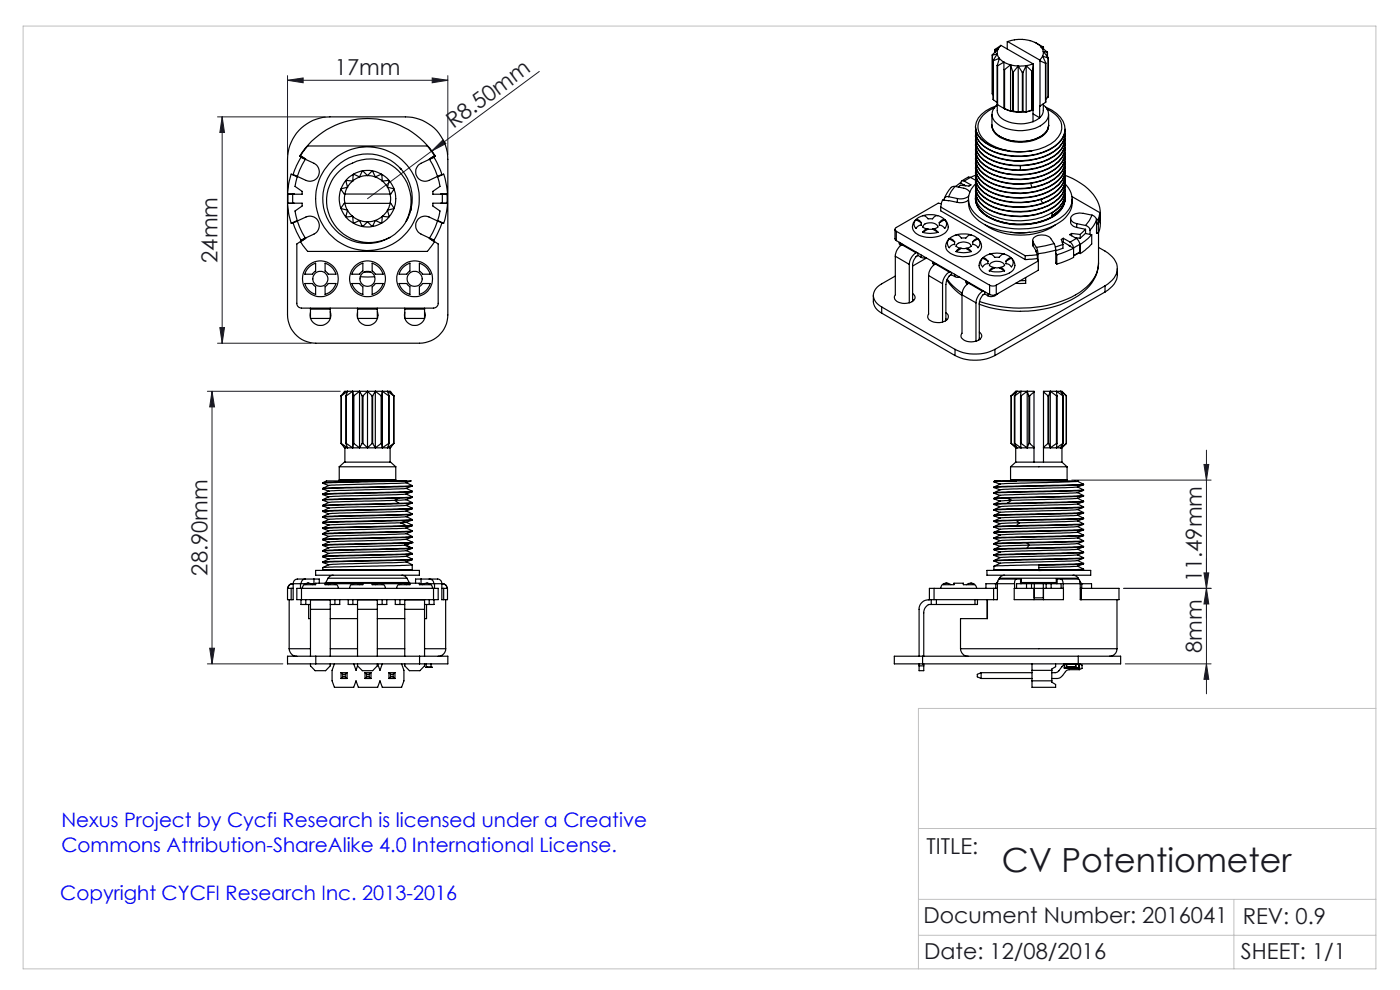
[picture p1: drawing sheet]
<svg xmlns="http://www.w3.org/2000/svg" width="297mm" height="210mm" viewBox="0 0 297 210" stroke-linecap="round" stroke-linejoin="round" font-family="sans-serif">
<defs><g id="words">
<text font-size="7.1" fill="#191924" x="212.5" y="184.9">CV Potentiometer</text>
<g font-size="4.7" fill="#191924">
<text x="71.1" y="16">17mm</text>
<text x="96.2" y="27.4" transform="rotate(-37 96.2 27.4)">R8.50mm</text>
<text x="46.1" y="55.7" transform="rotate(-90 46.1 55.7)">24mm</text>
<text x="44" y="122.1" transform="rotate(-90 44 122.1)">28.90mm</text>
<text x="254.9" y="123.5" transform="rotate(-90 254.9 123.5)">11.49mm</text>
<text x="254.9" y="138.5" transform="rotate(-90 254.9 138.5)">8mm</text>
<text x="196.6" y="181.1">TITLE:</text>
<text x="195.9" y="195.9">Document Number: 2016041</text>
<text x="263.6" y="195.9">REV: 0.9</text>
<text x="196.1" y="203.4">Date: 12/08/2016</text>
<text x="263.3" y="203.5">SHEET: 1/1</text>
</g>
<g font-size="4.2" fill="#00f">
<text x="13" y="175.5">Nexus Project by Cycfi Research is licensed under a Creative</text>
<text x="13" y="180.7">Commons Attribution-ShareAlike 4.0 International License.</text>
<text x="12.8" y="190.9">Copyright CYCFI Research Inc. 2013-2016</text>
</g>
</g></defs>
<g fill="none" stroke="#191924" stroke-width=".21">
<path d="M61 17l3.3-.5v1.1zM61 16v16.8M61 17h34M91.7 16.5l3.3 .5-3.3 .6zM95 16v16.8M114.4 15.2l-36.4 26.9M46.1 24.8h22.9M47.1 24.8l.5 3.3h-1zM47.1 24.8v48M94 29.7l.6 .8-3 1.5zM46.1 72.8h19.9M46.6 69.5h1l-.5 3.3z"/>
<path d="M44 83h28.2M45 83l.5 3.3h-1zM45 83v57.8M255.4 98.5h1l-.5 3.3zM255.9 95.5v51.7M227.4 101.8h29.5M44.5 137.5h1l-.5 3.3zM255.4 121.5h1l-.5 3.3zM255.9 124.8l.5 3.3h-1zM256.9 124.8h-18.5M44 140.8h16M238.7 140.8h18.2"/>
<path d="M255.9 140.8l.5 3.3h-1z"/>
</g>
<path d="M4.9 5.5h287v200h-287zM291.9 150.3h-97.1v55.2M194.8 175.7h97.1M194.8 198.4h97.1M194.8 190.8h97.1M261.8 190.8v14.7" fill="none" stroke="#c0c0c0" stroke-width=".21"/>
<g fill="#191924">
<path d="M94 29.7l.6 .8-3 1.5z"/>
<path d="M61 17l3.3-.5v1.1zM91.7 16.5l3.3 .5-3.3 .6z"/>
<path d="M44.5 137.5h1l-.5 3.3zM45 83l.5 3.3h-1zM255.9 124.8l.5 3.3h-1zM255.4 98.5h1l-.5 3.3z"/>
<path d="M47.1 24.8l.5 3.3h-1zM46.6 69.5h1l-.5 3.3z"/>
<path d="M255.4 121.5h1l-.5 3.3zM255.9 140.8l.5 3.3h-1z"/>
</g>
<g fill="none" stroke="#000" stroke-width=".25">
<path d="M210.5 11.7v8.3M210.5 20l.2 .1M210.7 12.9v8.3M211 10.5v.6M211.5 13.9v8.2M211.6 11.4l.4 1M211.6 11.4l-.9 1.5M211.6 11.4l-1.1 .3M211.6 14v8.2M211.7 10.5l-.1 .9M211.7 10.5l-1.2 1.2M211.7 10.5h-.7"/>
<path d="M212 12.4l1 .8M212 12.4l-.4 1.6M212 12.4l-1.3 .5M212.3 9.6l-.6 .9M212.3 9.6l-1.3 .9M212.3 9.6l6.8 3.9M213 13.2l1.4 .5M213 14.7l.1 .1M213 13.2v9.8M213 13.2l-1.4 .8M213.1 14.8v8.3M213.7 8.8h.2a7.5 7.5 0 0 1 6 .4"/>
<path d="M213.7 8.8v1.6M213.7 8.8l6.9 3.9M214.4 13.7l1.6 .3M214.4 13.7v9.9M214.4 13.7l.4 1.5M214.4 13.7l-1.3 1.1M214.8 15.2l.2 .1M214.8 15.2v8.3M215 15.3v8.3M216 14l.9 1.4M216 14v9.8M216 14l-1 1.3"/>
<path d="M216.9 15.4v8.2M217 15.3l-.1 .1M217 15.3v8.3M217.7 13.9l-1.7 .1M217.7 13.9l-.7 1.4M217.7 13.9v9.8M217.7 13.9l1.2 1.2M218.9 15.1v8.2M219 15l-.1 .1M219 15v8.3M219.1 13.5l-1.4 .4M219.1 13.5l.1 .2"/>
<path d="M219.2 13.7v9.6M219.2 13.7l-.2 1.3M219.5 9l.4 .2M219.9 9.2l1 .8M219.9 9.2l1.5 .8M219.9 9.2h.1M220.6 12.7v.2M220.6 12.9l1.2 .5M220.6 12.9v9.6M220.9 10l.4 .9M220.9 10l1.3 1.1M220.9 10h.4"/>
<path d="M221.2 11.9l.6 1.5M221.2 11.9l-.6 .8M221.3 10.9l-.1 1M221.3 10.9l1.1 1.4-1.2-.4M221.3 10h.1M221.3 10v.4M221.3 10.9l.9 .2M221.4 10v.4M221.8 13.4v8.3M221.9 13.4l-.1 8.3M222.2 11.1v.9M222.4 12.3v8.3"/>
<path d="M62.2 37l.9 .4M62.2 37v.1M63.1 37.4l-.5 2.1 1.5 1.1v.6h-2M63.1 37.5l-1.3-.6-.6 2.1-.2 2.2M63.9 33.4l-1 1.7-.7 1.9M63.9 33.4l.9 .4M63.9 33.3v.1M64.7 33.7l-1.1-.6a17 17 0 0 1 28.8 0l-1.2 .6M64.8 33.8l1.8 .8a2 2 0 0 1 1 2.7 2 2 0 0 1-2.7 1l-1.8-.9M64.8 33.8l-1.3 2.4-.4 1.2M64.8 33.8l-1.1-.8 1.6-2h25.3l1.6 2-1.1 .8M73.7 39.7a4.8 4.8 0 0 0 0 4.9"/>
<path d="M73.7 39.7l-1.3 .4 .6 1.1h9.9l.7-1.1-1.4-.4M74.8 38.4l-.5 .4-.6 .9M74.8 38.4l-1.4-.1 .3 1.4M76.3 37.5l-1.5 .9M76.3 37.5l-1.3-.5-.2 1.4M78 37.2l-1.7 .3M78 37.2l1.6 .3M78 37.2l1-.9 .6 1.2M78 37.2l-1.1-.9-.6 1.2M79.6 37.5l1.5 .9M79.6 37.5l1.3-.5 .2 1.4M81.1 38.4l1.1 1.3"/>
<path d="M81.1 38.4l1.4-.1-.3 1.4M82.2 39.7a4.8 4.8 0 0 1 0 4.9M84.9 35.7l.2 .2M91.1 33.8l-1.8 .8a2 2 0 0 0-.9 2.7 2 2 0 0 0 2.6 1l1.8-.9M91.1 33.8l1.3 2.4 .4 1.2M92 33.3v.1M92 33.4l.8 1.3 .9 2.3M92 33.4l-.9 .4M92.8 37.4l.5 2.1-1.5 1.1v.6h2M92.9 37.5l1.2-.6 .7 2.6 .1 1.7h-1.4M93.7 37l-.9 .4M93.7 37l.1 .1"/>
<path d="M202.6 39.5l-.8 .3-.9 1.1-.6 1.2M202.6 39.5l2.3 .5 .8 .8M202.6 39.5l-.8 1.1-.6 1.1M204.5 38.4a.45 .45 0 0 0-.5 0 .45 .45 0 0 0-.2 .5M204.5 38.4l1.5 .8-.4 .3-1.9-.2-.4 .4M204.5 39.2l.3 .2M204.5 39.2v.1M204.8 39.4l-1.1-.6-1 .8M204.8 39.4h.1M205.4 37.6l-1.4 .8M205.4 37.6h.5M205.9 37.6l-1.4 .8"/>
<path d="M205.9 37.6l1.1 .7M206.9 26.9a4 4 0 0 0 2.1 3.4 13.7 13.7 0 0 0 9.9 1.7M206.9 29.8v.1M206.9 30.8v.1M206.9 31.8v.1M206.9 32.8v.1M206.9 33.8v.1M206.9 34.7v.1M206.9 35.7v.1M206.9 36.7v.1M206.9 37.7v.1M206.9 38.7v.1"/>
<path d="M206.9 39.6v.1M207 29.9a4.3 4.3 0 0 0 2.7 3.8 13.6 13.6 0 0 0 6.8 1.5M207 34.3a3.6 3.6 0 0 0 1.7 3.5 13.4 13.4 0 0 0 10.2 1.9M207 30.4a4.1 4.1 0 0 0 2.7 4.2 13.1 13.1 0 0 0 6.8 1.5M207 38.2a3.6 3.6 0 0 0 1.7 3.6 14.3 14.3 0 0 0 12.5 1.3M207 37.1l-1.1 .5M210.4 24.3v2.4a3.5 3.5 0 0 0 3 3 8.8 8.8 0 0 0 8.2-1.2 2.64 2.64 0 0 0 .9-1.8v-2.4M210.4 26.6a3.2 3.2 0 0 0 2.4 2.7 8.8 8.8 0 0 0 8.8-.9 2.64 2.64 0 0 0 .9-1.8M210.7 21.2l.9 .6M211 22.9a4.8 4.8 0 0 0-3.5 4.3 5 5 0 0 0 3.2 3.7l1.5 .7 1.8 .4M211.3 22.5a5.6 5.6 0 0 0-4.4 4.3 4.6 4.6 0 0 0 3.1 4l1.2 .5 2.8 .7M211.6 22.3a2.39 2.39 0 0 0 .1 4.1 8.7 8.7 0 0 0 9.9-.4 2.32 2.32 0 0 0-.3-3.7"/>
<path d="M211.6 22.2v-.1a2.97 2.97 0 0 0 2.4 3.8 7.9 7.9 0 0 0 5.1-.1M211.6 22.2l1.4 .8M213 23l.1 .1M213 23l1.4 .6M213.1 23.1l1.3 .5M214 32a14.3 14.3 0 0 0 4.9 0M214.4 23.6l1.6 .2M214.8 23.5l.2 .1M214.8 23.5l-.4 .1M215 23.6l1 .2M216.5 35.2v.9M216.9 23.6h.1"/>
<path d="M216.9 23.6l-.9 .2M217 23.6l.7 .1M217.7 23.7l-1.7 .1M218.7 38.9l.2 .8M218.9 23.3l-1.2 .4M219 23.3h-.1M219 23.3h.2M219.1 23.3l-1.4 .4M219.1 24.2l1.5 .8M219.1 23.3v2.5M219.2 23.3h-.1M220.6 25l-1.5 .8"/>
<path d="M220.6 22.5v2.5M221.3 22v1.5a1.95 1.95 0 0 1-.7 1.5M221.8 21.7l-1.2 .8M221.9 22.7a6.3 6.3 0 0 1 3.9 3.9 4.8 4.8 0 0 1-3.3 5.1 14.4 14.4 0 0 1-13.8-.7 3.8 3.8 0 0 1-1.7-3.6M222.1 23.1a5.1 5.1 0 0 1 3.1 3.3 4.7 4.7 0 0 1-3.5 4.7l-2.8 .9M222.4 20.6l-.5 .5M222.4 20.5v.1M225.8 37.1a11.8 11.8 0 0 1 7.3 6.2l.3 1.4a5.4 5.4 0 0 1-.4 2.8M225.9 27.9a4.9 4.9 0 0 1-3.4 4.8 14.3 14.3 0 0 1-13.8-.7 3.7 3.7 0 0 1-1.7-3.6M225.9 28.9a4.9 4.9 0 0 1-3.4 4.8 14.3 14.3 0 0 1-13.8-.8 3.8 3.8 0 0 1-1.7-3.5M225.9 29.9a4.9 4.9 0 0 1-3.4 4.8 15.2 15.2 0 0 1-6 1.4M225.9 34.8a4.1 4.1 0 0 1-2.2 4.1 14.4 14.4 0 0 1-15-.1 3.8 3.8 0 0 1-1.7-3.5"/>
<path d="M225.9 35.8a4.1 4.1 0 0 1-2.2 4.1 14.4 14.4 0 0 1-15-.1 3.8 3.8 0 0 1-1.7-3.5M225.9 36.8a4.2 4.2 0 0 1-2.2 4.1 14.4 14.4 0 0 1-15-.1 3.8 3.8 0 0 1-1.7-3.6M225.9 37.8a4.1 4.1 0 0 1-2.2 4l-2.5 1.3M225.9 30.9a4.1 4.1 0 0 1-2.2 4.1 14.4 14.4 0 0 1-15-.1 3.8 3.8 0 0 1-1.7-3.5M225.9 31.8a4.2 4.2 0 0 1-2.2 4.2 14.4 14.4 0 0 1-15-.1 3.8 3.8 0 0 1-1.7-3.6M225.9 32.8a4.2 4.2 0 0 1-2.2 4.2 14.3 14.3 0 0 1-15-.1 3.7 3.7 0 0 1-1.7-3.6M225.9 33.8a4.1 4.1 0 0 1-2.2 4.1 11.8 11.8 0 0 1-4.8 1.8M225.9 38.7a4.1 4.1 0 0 1-2.2 4.1 14.4 14.4 0 0 1-15-.1 3.8 3.8 0 0 1-1.7-3.5M225.9 39.7a4.1 4.1 0 0 1-2.2 4.1 14.4 14.4 0 0 1-15-.1 3.8 3.8 0 0 1-1.7-3.5M225.9 38.9a4.3 4.3 0 0 1-.4 6.9 16 16 0 0 1-13.2 2.3 9.5 9.5 0 0 1-6.4-4 4.2 4.2 0 0 1 1.1-5.1M226 33.3v.1a4.9 4.9 0 0 1-3.2 4.2 14.6 14.6 0 0 1-14-.6 3.9 3.9 0 0 1-1.8-3.1M226 32.3a4.3 4.3 0 0 1-2.4 3.8 14.4 14.4 0 0 1-14.8-.1 3.9 3.9 0 0 1-1.8-3.1"/>
<path d="M226 31.3a4.4 4.4 0 0 1-2.4 3.8 14.3 14.3 0 0 1-14.8-.1 3.9 3.9 0 0 1-1.8-3.1M226 30.3a4.4 4.4 0 0 1-2.4 3.8 14.3 14.3 0 0 1-14.8-.1 3.9 3.9 0 0 1-1.8-3.1M226 37.2a4.6 4.6 0 0 1-2.5 3.9 14.5 14.5 0 0 1-14.7-.2 3.9 3.9 0 0 1-1.8-3.1M226 36.2a4.3 4.3 0 0 1-2.4 3.8 14.4 14.4 0 0 1-14.8-.1 3.9 3.9 0 0 1-1.8-3.1M226 35.2a4.4 4.4 0 0 1-2.4 3.8 14.3 14.3 0 0 1-14.8-.1 3.9 3.9 0 0 1-1.8-3.1M226 34.2a4.4 4.4 0 0 1-2.4 3.9 14.4 14.4 0 0 1-14.8-.1 4 4 0 0 1-1.8-3.2M226 39.1a4.4 4.4 0 0 1-2.4 3.9 14.3 14.3 0 0 1-14.8-.1 3.9 3.9 0 0 1-1.8-3.2M226 38.2a4.3 4.3 0 0 1-2.4 3.8 14.4 14.4 0 0 1-14.8-.1 4 4 0 0 1-1.8-3.1M226 29.3a4.6 4.6 0 0 1-2.6 4 13.5 13.5 0 0 1-6.9 1.9M226 28.4v.1a4.2 4.2 0 0 1-2.2 3.5 14.4 14.4 0 0 1-14.8 .2 4.3 4.3 0 0 1-2.1-3.4M226 27.4v.1a4.2 4.2 0 0 1-2.2 3.5 14.4 14.4 0 0 1-14.8 .2 4.2 4.2 0 0 1-2.1-3.3M61 43.1h3.1v.6l-1.5 1.1 .5 2.1"/>
<path d="M61 43.1l.2 2.2 .6 2.1 1.3-.6M61 40.9v-7.1a9 9 0 0 1 9-9h16a9 9 0 0 1 9 9v33a6.1 6.1 0 0 1-6 6h-22a6.1 6.1 0 0 1-6-6v-23.4M61 41.2v1.9M61 41.2h1.4M61.1 41.2h1v1.9h-1zM62.2 47.2v.1M62.2 47.3l.7 1.9 1 1.7M62.4 43.1h.1M63.1 46.9l1.8-.9a2 2 0 0 1 2.7 1 2 2 0 0 1-1 2.7l-1.8 .8M63.1 46.9l.4 1.2 1.3 2.4M63.1 46.9l-.9 .4M63.9 50.9l.1 .2"/>
<path d="M64.8 50.5l-.9 .4M64.8 50.5l-1.1 .8 1.6 2h25.3l1.6-2M64.8 50.5l-1.8 1.2v12.6a1.02 1.02 0 0 0 1 1.1h28a1.02 1.02 0 0 0 1-1.1v-12.6l-1.9-1.2M65.5 56.7l1.5-.9v.7a1.2 1.2 0 0 1-.6 1.5l-.1 .2h-1.6l.3-.8zM69 55.8a3.4 3.4 0 0 1 2.3 2.4h-.7a1.15 1.15 0 0 1-1.5-.6l-.1-.1zM73.7 44.6l.6 .9 .5 .4M73.7 44.6l-.3 1.4 1.4-.1M73.7 44.6l-1.3-.4 .6-1.1h9.9l.7 1.1-1.4 .4M74.8 45.9l1.5 .9M74.8 45.9l.1 1.4 1.4-.5M75.5 56.7l1.5-.9v.7a1.15 1.15 0 0 1-.6 1.5l-.1 .2h-1.7zM76.3 46.8l1.7 .3"/>
<path d="M76.3 46.8l.6 1.2 1.1-.9M76.4 58.7h3.1M77.3 57.7h1.3M79 55.8a3.6 3.6 0 0 1 2.3 2.4h-.7a1.1 1.1 0 0 1-1.4-.6l-.2-.1zM79.6 46.8l-1.6 .3M79.6 46.8l-.6 1.2-1-.9M81.1 45.9l-1.5 .9M81.1 45.9l-.2 1.4-1.3-.5M82.2 44.6l-1.1 1.3M82.2 44.6l.3 1.4-1.4-.1M85.5 56.7l1.5-.9v.7a1.2 1.2 0 0 1-.6 1.5l-.1 .2h-1.6l.3-.8zM86.2 46.9a8.9 8.9 0 0 0-1.6-10.6 8.9 8.9 0 0 0-10.7-1.3 8.8 8.8 0 0 0-4.3 9.9 8.8 8.8 0 0 0 8.5 6.6 10.3 10.3 0 0 0 4.6-1.1"/>
<path d="M86.2 46.9a10.1 10.1 0 0 1-3.5 3.5M86.2 46.8a9.5 9.5 0 0 0-6.7-14 9.5 9.5 0 0 0-10.9 11.1 9.5 9.5 0 0 0 14.1 6.5M86.6 46.1l-.4 .8M87.2 44.2l-.2 .7M89 55.8a3.4 3.4 0 0 1 2.3 2.4h-.7a1.15 1.15 0 0 1-1.5-.6l-.1-.1zM91.1 50.5l.9 .4M91.1 50.5v.1M92 50.9l-.1 .2M92.8 46.9l-1.8-.9a2 2 0 0 0-2.6 1 2 2 0 0 0 .9 2.7l1.8 .8M92.8 46.9l-.4 1.2-1.3 2.4M92.8 46.9l.9 .4M92.9 46.8l1.2 .6 .7-2.6 .1-1.7h-3.1v.6l1.5 1.1-.5 2.1"/>
<path d="M93.5 43.1h.1M93.7 47.3l-.9 2.3-.8 1.3M93.8 47.2l-.1 .1M93.8 41.2h1v1.9h-1zM189.9 48.7v2l.2 .3M189.9 58.6l-2.9 1.6a2.52 2.52 0 0 0-.9 4.2l.9 .7M189.9 54.4l3 1.7M189.9 54.4v8.1M190.1 49.1l19.8 11.4M190.1 51l19.8 11.5M190.1 49.1v1.9M190.8 51.4v.3l.3 .4"/>
<path d="M191.1 52.1h.1M191.1 51.6v.5M191.3 51.9a2.97 2.97 0 0 0-1.4 2.5M191.3 51.9l3 1.7M191.5 51.8l-.2 .1M192.9 56.1v8.1M194.2 46.7l.6-.5a1.37 1.37 0 0 1 2.2 .2l.9-.1a1.1 1.1 0 0 1 1.8-.3 2.06 2.06 0 0 1 .9 3.3 5.4 5.4 0 0 1-6.7-.2 1.79 1.79 0 0 1 .3-2.4zM194.3 46.6a1.24 1.24 0 0 0 0 1.9 1.17 1.17 0 0 1 1.2-.7v-.5M194.3 46.6a1.06 1.06 0 0 1 1.2 .7M194.3 53.6a3.2 3.2 0 0 0-1.4 2.5M194.3 46.6l1.2 .7M194.5 53.5l-.2 .1"/>
<path d="M194.7 54.2a2.08 2.08 0 0 0-1.1 2.1v7.6M194.7 53.7v.5M194.7 54.2l.7 .4M195.4 54.6l1.1 .1-2.9 1.7M195.4 54.1v.5M195.7 49.3a5.6 5.6 0 0 0 3.3 0M195.7 45.7a6.1 6.1 0 0 1 3.2 0M195.8 48.1l1 .5M195.8 48.2a1.79 1.79 0 0 1 2.5-.8l.5 .4 .2 .4M196.9 48.6h.9M196.9 48.6a1.03 1.03 0 0 0-1.2 .7M196.9 48.6l-1.2 .7"/>
<path d="M197 58.4l3 1.8M197 58.4v8.2M197.8 55.5v.3l.3 .3M197.8 48.6a1.17 1.17 0 0 1 1.2 .7M197.8 48.6l1.2 .7M198.1 55.7v.4M198.1 56.1l.1 .1M198.4 56a3.2 3.2 0 0 0-1.4 2.4M198.4 56l3 1.7M198.5 55.9l-.1 .1M199 48.1l-.5 .3-.6 .2M199.6 43.9v.8l17.9 10.4"/>
<path d="M199.6 43.9l17.9 10.3M199.7 43.2l-.7-.1-8.9 5.2a.43 .43 0 0 0-.2 .4 .43 .43 0 0 0 .2 .4M200.4 46.6a1.32 1.32 0 0 1 0 1.9 1.25 1.25 0 0 0-1.2-.7v-.5M200.4 46.6a1.09 1.09 0 0 0-1.2 .7M200.4 46.6l-1.2 .7M200.9 59.4l1.2 1.6 2 1.6M200.9 59.2l1.2 1.4 2 1.6M201.2 41.7a.7 .7 0 0 0-.9 .8M201.2 41.7l1.9 .4M201.3 50.8l1.3-.9a.97 .97 0 0 1 1.3 .6l1.1-.1a1.09 1.09 0 0 1 1.8-.3 2.05 2.05 0 0 1 1.4 2.1 2.05 2.05 0 0 1-1.8 1.9 5 5 0 0 1-5.6-1.2l-.1-1.2zM201.4 50.7a1.36 1.36 0 0 0 0 1.9 1.44 1.44 0 0 1 1.1-.8v-.5M201.4 50.7a1.15 1.15 0 0 1 1.1 .6"/>
<path d="M201.4 57.7a3.2 3.2 0 0 0-1.4 2.5M201.4 50.7l1.1 .6M201.5 57.6l-.1 .1M201.8 58.3a1.85 1.85 0 0 0-1.1 1.8v7.9M201.8 57.8v.5M201.8 58.3l.7 .4M202.5 58.7l1.1 .1M202.5 58.2v.5M202.8 52.2l.5 .3 .6 .2M202.8 53.4a5.5 5.5 0 0 0 3.3 0M202.8 49.8a6.1 6.1 0 0 1 3.2 0M202.8 52.3a1.85 1.85 0 0 1 2.9-.6l.3 .6"/>
<path d="M203.1 42.9l-3.1-.5-.4 1.5M203.1 42.1v.8M203.9 52.7h1M203.9 52.7a1.29 1.29 0 0 0-1.1 .7M203.9 52.7l-1.1 .7M204.9 52.7a1.17 1.17 0 0 1 1.2 .7M204.9 52.7l1.2 .7M204.9 59.6l.1 .4 .2 .2M205.2 59.7v.5M205.5 42.5l-1.2 .5-1.2-.1M205.5 42.2a5.1 5.1 0 0 0 2.8 5.1 16.5 16.5 0 0 0 17.2-.6 4.8 4.8 0 0 0 1.9-4.5M205.5 41.6l-1.2 .5h-1.2"/>
<path d="M205.6 60l-.1 .1M206 52.2l-1 .5M206.9 42.1a5.3 5.3 0 0 0 3.8 4.4 15.1 15.1 0 0 0 12.5-.5M206.9 41.6a4.5 4.5 0 0 0 3 4.6 14.9 14.9 0 0 0 13.3-.1M206.9 40.6v.1M207.5 50.7a1.28 1.28 0 0 1 0 1.9 1.17 1.17 0 0 0-1.2-.7v-.6M207.5 50.7a1.25 1.25 0 0 0-1.2 .6M207.5 50.7l-1.2 .6M208.5 54.7a1.24 1.24 0 0 0 0 1.9 1.17 1.17 0 0 1 1.1-.7v-.5M208.5 54.7a1.06 1.06 0 0 1 1.1 .7M208.5 54.7l1.1 .7M208.9 47.6a13.8 13.8 0 0 0 15 .1"/>
<path d="M209.9 57.5a6.3 6.3 0 0 0 3.2 0M209.9 56.3l1 .5M209.9 56.3a1.88 1.88 0 0 1 2.9-.5l.3 .5M209.9 53.9a2.39 2.39 0 0 0-1.9 3.2 5.2 5.2 0 0 0 6.2 .8 1.81 1.81 0 0 0 .3-3.2l-1.4-.8M209.9 53.9a1.07 1.07 0 0 1 1.1 .7h1l.1-.1a.96 .96 0 0 1 1-.6M211 56.8h1M211 56.8h-.1a1.29 1.29 0 0 0-1 .7M211 56.8l-1.1 .7M212 56.8a.98 .98 0 0 1 1.1 .7M212 56.8l1.1 .7M213 53.9a5.6 5.6 0 0 0-3.1 0M213.1 56.3l-1 .5"/>
<path d="M214.5 49.3l1.8 .1 2.1-.1M214.6 54.7a1.32 1.32 0 0 1 0 1.9 1.51 1.51 0 0 0-1.2-.7v-.5M214.6 54.7a1.09 1.09 0 0 0-1.2 .7M214.6 54.7l-1.2 .7M217.5 54.2v.9M217.6 58.9v1.2h-2.2M217.6 59.5h-1.2M219.1 51l.1 1.2M219.2 51.4l-.1-.3a1.6 1.6 0 0 1 1.9-1.3l1.2 .3a2.43 2.43 0 0 1 1.4 1.6M219.2 52.2l.7 1.1M219.2 51.4l.7 1.1M219.2 51.4v.8"/>
<path d="M219.9 52.5l.3 1.3M219.9 53.3l.2 .7M219.9 53.3v.2M220.1 54.8l-2.6 .3M220.1 54l-2.6 .2M220.1 54.8l.2 .5M220.1 54v.8M220.2 53.8v1.4M220.3 55.3v2l-9 5.2M220.3 55.3l-9 5.2M220.8 42.3l.4 .8M223.6 51.7l-3.7 .8"/>
<path d="M223.6 51.7l.4 1.3M224 53v2.8M224 53l-3.8 .8M224 53.7l.2 .4M224 55.7v.1M224 55.8l.2 .2M224.2 54.1v1.9M225.5 51.8v.9l-1.5 .5M225.5 51.8l-1.6 .6M225.6 50.5v.9M225.6 50.5l-.5 .3 .4 1M225.6 50.5l1.4 .9"/>
<path d="M225.6 51.4l-.2 .1M225.6 51.4l1.2 .7M225.9 40.7a4.2 4.2 0 0 1-2.2 4.1 14.4 14.4 0 0 1-15-.1 3.8 3.8 0 0 1-1.7-3.5M225.9 41.5v.9M225.9 41.4v1M225.9 42.4a4.9 4.9 0 0 1-2.7 3.3M225.9 42.4a4.9 4.9 0 0 1-2.7 3.7M226 41.1a4.8 4.8 0 0 1-2.8 4.1v.9M226 40.1a4.4 4.4 0 0 1-2.4 3.8 14.3 14.3 0 0 1-14.8-.1 3.9 3.9 0 0 1-1.8-3.1M226 42.5a4.9 4.9 0 0 1-2.8 3.6M226 42.1l-.1 .3M226.8 52.1l1 .6-3.6 1.4"/>
<path d="M226.8 52.1h.1M226.8 52.1l.2 .1M227 51.4l.6 .7 .1 .5M227.1 46.3l.2 1.3 .4 .4 .7 .3M227.3 49.5l1.9 .2M227.3 49.5l-.4 .3 1.5 .8M227.3 49.5v.5M227.4 41.7l5.9 3.4M227.7 52.6l.1 2-3.6 1.4M228 50.4l1.2 .1M228.4 50.6l.5 .6 .2 .6M228.4 50.6l-1.4 .8"/>
<path d="M228.4 47.4v.9M228.4 48.3l1.9 .3M228.4 47.4l1.9 .4M229.1 51.8l-1.4 .8M229.1 51.8v1.6l-1.3 .8M229.1 51.8h.1M229.2 53.8l-.3-.2-1.1 .7M229.2 49.7v.8M229.2 51.8v2M230.3 49.5l-1.1 1M230.3 49.5l1.3 .3M230.3 47.8a1.19 1.19 0 0 1 .9 1.1"/>
<path d="M230.3 48.6l-1.1 1.1M230.3 48.6v.9M231.2 48.9v.8M231.6 49.8l-2.4 2M231.6 49.8v1.9l-1.4 1.4-1 .7M231.7 45.6a7 7 0 0 0-3.1-.3 1.16 1.16 0 0 0-1.3 1.5l.4 .4 .7 .2M231.7 45.6l-.6 1.2-.8 1M231.7 45.6l.7 .5 .2 .6M232.6 46.5l.4 .1M232.6 46.7l-.5 1.1-.9 1.1M232.6 46.7v2.8h.4M232.6 47.4h.4"/>
<path d="M232.6 47.4l.4 .1M233 46.6v.8M233 47.5v2M233 55.8a8.8 8.8 0 0 1-4.9 7.3 25 25 0 0 1-20.4 1.4M233 52.5a7.2 7.2 0 0 1 3.9 3.4 3.7 3.7 0 0 1-1.9 4.3l-.6 .4M233 55.8a7.8 7.8 0 0 1-4 6.2 25.9 25.9 0 0 1-21.2 2M233 49.4v6.4M233.3 45.1l-.3 1.5M233.3 45.1v.8l-.3 1.5M233.4 45.3v2.8l-.4 1.4M237 57a4.6 4.6 0 0 1-2.6 4.9M64.7 60.1h.7a1.12 1.12 0 0 1 1.3 .6l.3 .1v1.7a3.4 3.4 0 0 1-2.3-2.4z"/>
<path d="M65.9 65.4v.2M65.9 65.6v1.9h4.2v-1.9M65.9 66.3v1.1M65.9 65.6h4.2M69.6 60.1h1.7a3.4 3.4 0 0 1-2.3 2.4v-.7a1.39 1.39 0 0 1 .6-1.6zM70.1 65.4v.2M70.1 66.1a2.2 2.2 0 0 1-1.4 2.8 2.2 2.2 0 0 1-2.8-1.4M74.6 60.1h.8a1.2 1.2 0 0 1 1.4 .6l.2 .1v1.7a3.6 3.6 0 0 1-2.4-2.4zM75.8 65.4v.2M75.8 65.6v1.9h4.2v-1.9M75.8 66.3v1.1M75.8 65.6h4.2"/>
<path d="M79.6 60.1h1.7a3.6 3.6 0 0 1-2.3 2.4v-.7a1.14 1.14 0 0 1 .5-1.4zM80 65.4v.2M80 66.1a2.2 2.2 0 0 1-1.3 2.8 2.2 2.2 0 0 1-2.8-1.4M84.7 60.1h.7a1.12 1.12 0 0 1 1.3 .6l.3 .1v1.7a3.4 3.4 0 0 1-2.3-2.4zM85.9 65.4v.2M85.9 65.6v1.9h4.2v-1.9M85.9 66.3v1.1M85.9 65.6h4.2M89.6 60.1h1.7a3.4 3.4 0 0 1-2.3 2.4v-.7a1.39 1.39 0 0 1 .6-1.6zM90.1 65.4v.2M90.1 66.1a2.2 2.2 0 0 1-1.4 2.8 2.2 2.2 0 0 1-2.8-1.4M185.3 62.7a3.3 3.3 0 0 0 1.7 3.7"/>
<path d="M187 65.1l15.6 9M187 65.1v1.3M187 66.4l15.6 9M193.6 62.3a.94 .94 0 0 1 .5 .9 .94 .94 0 0 1-.6 .8 3 3 0 0 1-3.7-.5 .74 .74 0 0 1 .2-1M193.6 63.6l.2 .1M200 60.2v8.1M200.7 66.3a.99 .99 0 0 1 .5 1.2 .99 .99 0 0 1-1 .7 3.1 3.1 0 0 1-3.3-.6l-.1-.5 .2-.5M200.7 67.7l.2 .1M202.6 74.1a9.5 9.5 0 0 0 8.5 0M202.6 75.4a9.5 9.5 0 0 0 8.5 0M202.6 74.1v1.3M204.1 62.5v8.2a.97 .97 0 0 0 .7 1.6 2.88 2.88 0 0 0 3.4-.8v-.5l-.4-.6"/>
<path d="M204.1 62.5l2.9 1.7M205.2 60.2h.1M205.5 60.1a2.97 2.97 0 0 0-1.4 2.4M205.5 60.1l3 1.7M207 64.2v8.2M207.8 71.7l.2 .2M208.5 61.8a3.2 3.2 0 0 0-1.5 2.4M208.6 61.7l-.1 .1M208.9 62.3a2.08 2.08 0 0 0-1.1 2.1v7.7M208.9 61.8v.5M208.9 62.3l.7 .5M209.6 62.3v.5"/>
<path d="M209.9 60.5a1.5 1.5 0 0 0 1.4 0M209.9 62.5a1.5 1.5 0 0 0 1.4 0M209.9 60.5v2M211.1 62.7a1.51 1.51 0 0 1-1.5 .1M211.1 62.6v.1M211.1 74.1v1.3M211.3 60.5v2M211.7 62.3l-.6 .4M234.4 60.6l-23.3 13.5M234.4 60.6v1.3M234.4 61.9l-23.3 13.5M72 99h12"/>
<path d="M72 99v3M72.4 84v10M72.4 94.1l.8 .9M72.4 94.1l1.3 .9M72.4 84v10.1M73.2 98l-1.2 1M73.2 98h9.6M73.2 95h.5M73.2 95v3M73.4 94.1h.1M73.4 84h.1M73.4 84v10.1"/>
<path d="M73.4 94.1l.3 .9M73.5 94.1l1.3 .9M73.5 84v10.1M73.7 95h1.1M73.7 83h1.1M73.7 83h-.5l-.8 1M73.7 83l-.3 1M73.7 83l-1.3 1M74.8 83h1.5M74.8 95h1.5M74.8 83v12M74.8 83l.1 1"/>
<path d="M74.8 83l-1.3 1M74.9 94.1h.2M74.9 84h.2M74.9 84v10.1M74.9 94.1l-.1 .9M75.1 84v10.1M75.1 94.1l1.2 .9M76.3 95h1.7M76.3 83h1.7M76.3 83l.5 1M76.3 83v12M76.3 83l-1.2 1"/>
<path d="M76.8 94.1h.2M76.8 84h.2M76.8 94.1l-.5 .9M76.8 84v10.1M77 94.1l1 .9M77 84v10.1M78 83h1.6M78 95h1.6M78 83l.9 1M78 83l-1 1M78 83v12M78.9 94.1h.2"/>
<path d="M78.9 84h.2M78.9 84v10.1M78.9 94.1l-.9 .9M79.1 84v10.1M79.1 94.1l.5 .9M79.6 95h1.5M79.6 83h1.5M79.6 83l-.5 1M79.6 83v12M79.6 83l1.3 1M80.9 94.1h.1M80.9 84h.1"/>
<path d="M80.9 84v10.1M80.9 94.1l-1.3 .9M81 84v10.1M81 94.1l.1 .9M81.1 95h1.1M81.1 83h1.1M81.1 83v12M81.1 83l-.1 1M81.1 83l1.3 1M82.2 95h.6M82.2 83h.6l.7 1M82.2 83l.4 1"/>
<path d="M82.2 83l1.3 1M82.4 94.1h.2M82.4 84h.2M82.4 94.1l-1.3 .9M82.4 84v10.1M82.6 84v10.1M82.6 94.1l-.4 .9M82.8 98l1.2 1M82.8 95v3M83.5 94.1l-.7 .9M83.5 84v10.1M83.5 94.1l-1.3 .9"/>
<path d="M83.6 84v10M84 99v3M214.4 99h12M214.4 99v3M214.5 84v10M214.6 94.1l.9 .9M214.6 94.1l1.2 .9M214.6 84v10.1M215.2 84h.1M215.2 84v10M215.3 94.1l-.1-.1 .6 1M215.3 94.1l1.3 .9"/>
<path d="M215.3 84v10.1M215.5 98h3.9M215.5 95h.3M215.5 98l-1.1 1M215.5 95v3M215.8 95h.8M215.8 83h.8M215.8 83h-.3l-.9 1M215.8 83l-.6 1M215.8 83l-1.2 1M216.5 94.1h.1M216.5 84h.1"/>
<path d="M216.5 84v10.1M216.5 94.1l.1 .9M216.6 95h1.3M216.6 83h1.3M216.6 83l-.1 1M216.6 83l-1.3 1M216.6 84v10.1M216.6 94.1l1.3 .9M217.9 95h1.5M217.9 83h1.5v15M217.9 83l.4 1M217.9 83v12"/>
<path d="M217.9 83l-1.3 1M218.3 94.1h.1M218.3 84h.1M218.3 94.1l-.4 .9M218.3 84v10.1M218.4 94.1l1 .8M218.4 84v10.1M219.4 98h2M219.4 83.1l-1 .9M221.4 98h3.9M221.4 95h1.4M221.4 83.1l.9 .9"/>
<path d="M222.3 94.1h.2M222.3 84h.2M222.3 94.1l-.9 .8M222.3 84v10.1M222.5 94.1l.3 .9M222.5 84v10.1M222.8 83h-1.4v15M222.8 95h1.3M222.8 83h1.3M222.8 83l-.3 1M222.8 83v12M222.8 83l1.3 1"/>
<path d="M224.1 95h.9M224.1 94.1h.1M224.1 84h.1M224.1 83h.9M224.1 94.1l-1.3 .9M224.1 84v10.1M224.1 83l.1 1M224.1 83l1.4 1M224.2 94.1l-.1 .9M224.3 84v10.1M225 95h.3M225 83l.6 1h-.1"/>
<path d="M225 83h.3l.9 1M225 83l1.2 1M225.3 98l1.1 1M225.3 95v3M225.5 94.1l.1-.1-.6 1M225.5 84v10.1M225.5 94.1l-1.4 .9M225.6 84v10M226.2 94.1l-.9 .9M226.2 84v10.1M226.2 94.1l-1.2 .9M226.2 84v10"/>
<path d="M226.4 99v3M68.5 104.9l1.2 .5M68.5 103.7l1.2 .5M68.5 102.5l1.2 .5M68.5 119.3l1.2 .5M68.5 118.1l1.2 .5M68.5 116.9l1.2 .5M68.5 115.7l1.2 .5M68.5 114.5l1.2 .5M68.5 113.3l1.2 .5M68.5 112.1l1.2 .5M68.5 110.9l1.2 .5"/>
<path d="M68.5 109.7l1.2 .5M68.5 108.5l1.2 .5M68.5 107.3l1.2 .5M68.5 106.1l1.2 .5M68.5 102.4v.1M68.5 103.6v.1M68.5 104.8v.1M68.5 106v.1M68.5 107.2v.1M68.5 108.4v.1M68.5 109.6v.1M68.5 110.8v.1"/>
<path d="M68.5 112v.1M68.5 116.8v.1M68.5 118v.1M72 101.8h12M82.7 102h-11.2a4.8 4.8 0 0 0-3 .4M82.7 102l-14.2 .4M82.7 102h3.5M83.7 106.1l-11.3 .3a6.5 6.5 0 0 0-3.9 .8M83.7 106.1l1 .7M84.7 105.6l-1 .5M84.7 105.6l-16.2 .5M84.7 106.8l-16.2 .4"/>
<path d="M85.1 110.9l-13.1 .4a5.5 5.5 0 0 0-3.5 .7M85.1 110.9l1.1 .6M85.9 115.6l-13.4 .4a6.6 6.6 0 0 0-4 .8M85.9 115.6l1.2 .7M86.1 114.4l-13.7 .4a6.3 6.3 0 0 0-4 .8M86.1 112l-15.1 .5a3.8 3.8 0 0 0-2.6 .7M86.1 112l1.4 .6M86.1 114.4l1.4 .6M86.1 115.6l1.2 .6M86.1 115.6h-.2M86.2 102h1a9 9 0 0 1-4.2 .5l-11.2 .4a5.1 5.1 0 0 0-3.3 .7M86.2 116.8l1.3 .6"/>
<path d="M86.2 118l1.3 .6M86.2 119.2l1.3 .6M86.2 113.2l1.3 .6M86.2 102.4l1.3 .6M86.2 103.6l1.3 .6M86.2 104.8l1.3 .6M86.2 106l1.3 .6M86.2 107.2l1.3 .6M86.2 108.4l1.3 .6M86.2 109.6l1.3 .6M86.2 110.8l1.3 .6M86.2 102l-17.7 .5"/>
<path d="M86.2 111.5l-17.7 .5M86.2 110.4l-1.1 .5M86.2 110.4l-17.7 .5M87.1 116.3l-18.6 .5M87.1 115.2l-1.2 .4M87.1 115.2l-18.6 .5M87.3 116.2h.2l-.4 .1M87.4 115.1l-1.3 .5M87.4 105.5a7 7 0 0 1-3.7 .6M87.4 105.5l-2.7 .1M87.4 110.3l-1.2 .1M87.5 103.1a11.6 11.6 0 0 1-5.3 .7l-9.7 .2a6.9 6.9 0 0 0-4 .8"/>
<path d="M87.5 104.3a10.2 10.2 0 0 1-5 .7l-10.3 .2a6.8 6.8 0 0 0-3.7 .8M87.5 118.7a10.2 10.2 0 0 1-4.9 .7l-10.7 .3a5.2 5.2 0 0 0-3.4 .7M87.5 117.5a9.8 9.8 0 0 1-4.6 .7l-10.2 .2a7.1 7.1 0 0 0-4.2 .8M87.5 116.3a11.7 11.7 0 0 1-5.4 .7l-10.2 .3a5.3 5.3 0 0 0-3.4 .7M87.5 112.7a7.5 7.5 0 0 1-4.1 .6l-11.3 .4a6.1 6.1 0 0 0-3.7 .7M87.5 111.5l-1.4 .5M87.5 113.9l-1.4 .5M87.5 115.1h.1M87.5 106.7a10.4 10.4 0 0 1-4.9 .7l-11.2 .3a4.1 4.1 0 0 0-2.9 .7M87.5 107.9a6.9 6.9 0 0 1-3.6 .6l-11.3 .3a7.1 7.1 0 0 0-4.1 .8M87.5 109.1a9.2 9.2 0 0 1-4.5 .7l-10.2 .2a8.3 8.3 0 0 0-3.7 .5l-.6 .3M87.5 110.2v.1l-1.5 .5-.9 .1"/>
<path d="M87.5 104.3l-19 .6M87.5 103.1l-19 .6M87.5 117.4l-19 .6M87.5 118.6l-19 .6M87.5 119.8l-19 .6M87.5 118.6a2.14 2.14 0 0 1-1.7 .2l-17.3 .4M87.5 117.5l-19 .6M87.5 116.3l-19 .6M87.5 112.6l-17.5 .5-1.5 .2M87.5 113.8l-17.5 .5-1.5 .2M87.5 115l-17.5 .5-1.5 .2M87.5 115.1l-.4 .1"/>
<path d="M87.5 113.9l-19 .6M87.5 112.7l-19 .6M87.5 111.5l-19 .6M87.5 103l-19 .6M87.5 104.2l-19 .6M87.5 105.4l-19 .6M87.5 106.6l-2.8 .2M87.5 109.1l-19 .6M87.5 107.9l-19 .6M87.5 106.7l-19 .6M87.5 107.8l-19 .6M87.5 109l-19 .6"/>
<path d="M87.5 110.2l-19 .6M87.5 111.4l-1.3 .1M87.5 103v.1M87.5 104.2v.1M87.5 105.4v.1M87.5 106.6v.1M87.5 107.8v.1M87.5 109v.1M87.5 111.4v.1M87.5 112.6v.1M87.5 113.8v.1M87.5 115v.1"/>
<path d="M87.5 116.2v.1M87.5 117.4v.1M87.5 119.8v1.2M210.9 103.4l1.3 .5M210.9 109.3l1.3 .6M210.9 102.1v.1M210.9 103.3v.1M210.9 104.5v.1M210.9 105.7v.1M210.9 106.9v.1M210.9 108.1v.1M210.9 110.5v.1"/>
<path d="M210.9 111.7v.1M210.9 112.9v.1M210.9 114.1v.1M210.9 115.3v.1M210.9 116.5v.1M210.9 117.7v.1M210.9 118.9v.1M210.9 104.6l1.3 .5M210.9 102.2l1.3 .5M210.9 113l1.3 .5M210.9 111.8l1.3 .5M210.9 110.6l1.3 .5"/>
<path d="M212.2 102l-1.3 .1M212.2 102h3.4M213.6 105.6l-2.7 .2 1.3 .5M213.6 105.6l1 .5M213.6 106.8l-2.7 .1M214.4 101.8h12M214.6 106.1h-.5a5 5 0 0 0-3.2 .8M214.6 106.1l14-.4 1.3 .6M214.6 106.1l-1 .7M215.6 102h13.2l-.3 .1M215.6 102l-4.7 .2M215.6 111.5l-4.7 .2"/>
<path d="M215.6 110.4l.7 .5M215.6 110.4l-4.7 .2M216.3 110.9h-1.7a5.7 5.7 0 0 0-3.7 .8M216.3 110.9l-.7 .6M217.9 115.2l-7 .2 1.3 .5M217.9 115.2l.4 .4M217.9 116.3l-7 .2M218.3 115.6l-3.7 .1a6.1 6.1 0 0 0-3.7 .8M218.3 115.6l-.4 .7M227.9 102h.1M228.5 108.1l-13.8 .4a6.1 6.1 0 0 0-3.8 .8M228.5 118.9l-14.4 .5a4.7 4.7 0 0 0-3.2 .7"/>
<path d="M228.5 116.5l-14 .4a5.6 5.6 0 0 0-3.6 .8M228.5 104.5l-14.2 .4a5.4 5.4 0 0 0-3.4 .8M228.5 115.3l-10.2 .3M228.6 114.1l-13.1 .4a8.9 8.9 0 0 0-4 .5l-.6 .3M228.6 112.9l-13.9 .4a6.4 6.4 0 0 0-3.8 .8M228.6 111.7l-14.1 .4a5.7 5.7 0 0 0-3.6 .8M228.6 109.3l-13.7 .4a7.1 7.1 0 0 0-4 .8M228.6 106.9l-14 .4a6.7 6.7 0 0 0-3.7 .8M228.6 111.7l1.3 .6M228.6 112.9l1.3 .6M228.6 114.1l1.3 .6M228.6 106.9l1.3 .6"/>
<path d="M228.6 109.3l1.3 .6M228.6 110.5l1.3 .6M228.6 116.5l1.3 .6M228.6 117.7l1.3 .6M228.6 118.9l1.3 .6M228.6 104.5l1.3 .6M229.8 104l-1.3 .5M229.8 111.2l-1.2 .5M229.8 112.4l-1.2 .5M229.8 106.4l-1.2 .5M229.8 107.6l-1.2 .5 1.3 .6M229.8 108.8l-1.2 .5"/>
<path d="M229.8 117.2a10.8 10.8 0 0 1-4.8 .7l-10.2 .2a6.3 6.3 0 0 0-3.9 .8M229.8 116l-1.2 .5M229.8 118.4l-1.2 .5M229.8 112.3l-18.9 .6M229.8 115.9l-11.9 .4M229.8 107.5l-18.9 .6M229.8 108.7l-18.9 .6M229.8 109.9l-18.9 .6M229.8 111.1l-14.2 .4M229.8 117.1l-18.9 .6M229.8 118.3l-18.9 .6M229.8 119.5l-18.9 .6"/>
<path d="M229.8 103.9l-18.9 .6M229.8 105.1l-18.9 .6M229.8 106.3l-16.2 .5M229.9 102.8l-1.4 .5M229.9 105.2l-1.4 .5M229.9 114.8l-1.3 .5 1.3 .6M229.9 113.6l-1.3 .5M229.9 113.6l-19 .6 1.3 .5M229.9 110a10.2 10.2 0 0 1-4.5 .7l-9.1 .2M229.9 107.6l-19 .6 1.3 .5M229.9 106.4l-19 .6 1.3 .5M229.9 119.6l-1.3 .5"/>
<path d="M229.9 118.4l-19 .6 1.3 .5M229.9 117.2l-19 .6 1.3 .5M229.9 116l-19 .6 1.3 .5M229.9 102.7l-1.3-.6-13.7 .4a6.9 6.9 0 0 0-4 .8M229.9 103.9l-1.3-.6-14.4 .4a5.2 5.2 0 0 0-3.3 .8M229.9 105.2l-16.3 .4M229.9 104l-19 .6M229.9 102.8l-19 .6M229.9 113.5l-19 .6M229.9 114.7l-19 .6M229.9 114.8l-12 .4M229.9 112.4l-19 .6"/>
<path d="M229.9 111.2l-19 .6M229.9 110l-14.3 .4M229.9 108.8l-19 .6M229.9 119.6l-9.5 .3v1.1M229.9 102.7l-19 .6M229.9 102.7v.1M229.9 103.9v.1M229.9 105.1v.1M229.9 106.3v.1M229.9 107.5v.1M229.9 108.7v.1M229.9 109.9v.1"/>
<path d="M229.9 111.1v.1M229.9 112.3v.1M229.9 113.5v.1M229.9 114.7v.1M229.9 115.9v.1M229.9 117.1v.1M229.9 118.3v.1M229.9 119.5v.1M61.3 137.6a1.63 1.63 0 0 0 1.7 1.6M61.3 137.6h4.6M61.3 127.2v10.4M61.8 124.8h-.8v2.4h.8"/>
<path d="M61.8 124.8h.4M61.8 124.8v2.4M62.1 123.8a.96 .96 0 0 0-1 1M62.2 123.8v3.4h-.4M62.2 123.8h-.1a.96 .96 0 0 0-1 1M62.2 123.8h1.5M63.7 123.8h1.1M63.7 123.8v1M63.9 127.2v1h1M64 124.8h-1v2.4h1M64 124.8v2.4M64 124.8h28"/>
<path d="M64 127.2h28M64.8 122.8h-.7a1.62 1.62 0 0 0-1.8 .6l-.1 .4M64.8 122.8a.91 .91 0 0 0-.9 1M64.8 122.8h1.8M64.9 128.2h1M64.9 127.2v1M65.4 123.7h-.1a1.09 1.09 0 0 0-1.1 1.1M65.5 123.7h.1M65.5 128.2v3h.4M65.9 127.2v2M65.9 127.2h.1M65.9 129.2h4.2"/>
<path d="M65.9 127.2h4.2M65.9 129.2v10M65.9 123.8h1.1M66.6 122.8h1.1v.9M66.6 122.8v1M67 121h22v1h-22zM67 139.2h-6v1.6h6M67 139.2v1.6M67 139.2h22M68.5 120.9h19M68.5 120.4v.6M69 123.7h-2v.3h-2.3a1.18 1.18 0 0 1 1.6 0"/>
<path d="M69 123.7v.3h2.3a1.19 1.19 0 0 0-1.7 0M69 123.8h1M69.1 123.6l-.1 .1M69.1 123.6h17.7M69.6 122.7h16.7M69.6 122.7l-.5 .9M70.1 127.2v2M70.1 127.2h.1M70.1 131.2h5.7M70.1 137.6h5.7M70.1 129.2v10M70.1 128.2h.9"/>
<path d="M70.4 123.7h.2a1.09 1.09 0 0 1 1.2 1.1M70.7 122a1.29 1.29 0 0 0-1.1 .7M71 127.2v1M71.1 123.8h3.7M72.1 127.2v1h-1.1M73.9 127.2v1h1M74.9 128.2h.9M74.9 127.2v1M75.6 123.7h-.3a1.09 1.09 0 0 0-1.1 1.1M75.8 127.2v2M75.8 127.2h.1M75.8 129.2h4.2"/>
<path d="M75.8 127.2h4.2M75.8 129.2v10M75.9 123.8h1.1M76.3 124a1.24 1.24 0 0 0-1.7 0h2.4v-.3h2v.3h2.3a1.24 1.24 0 0 0-1.7 0M79 123.8h1M80 127.2v2M80 127.2h.1M80 131.2h5.9M80 137.6h5.9M80 129.2v10M80 128.2h1.1M80.5 123.7h.1a1.1 1.1 0 0 1 1.2 1.1"/>
<path d="M81.1 127.2v1M81.1 123.8h3.7M82.1 127.2v1h-1M83.9 127.2v1h.9M84.8 127.2v1M84.8 128.2h1.1M85.2 122a1.29 1.29 0 0 1 1.1 .7M85.4 123.7h-.1a1.05 1.05 0 0 0-1.1 1.1M85.5 123.7h.1M85.9 127.2v2M85.9 127.2h.1M85.9 129.2h4.2"/>
<path d="M85.9 127.2h4.2M85.9 129.2v10M85.9 123.8h1.1M86.3 122.7l.5 .9M86.8 123.6l.2 .1M87 123.7h2v.3h2.3a1.19 1.19 0 0 0-1.7 0M87 123.7v.3h-2.3a1.18 1.18 0 0 1 1.6 0M89 123.8h1M89 139.2h6v1.6h-6M89 139.2v1.6M89.3 122.8h-1.1v.9M89.3 122.8h1.8"/>
<path d="M89.3 122.8v1M90.1 127.2v2M90.1 127.2h.1M90.1 137.6h4.4M90.1 129.2v10M90.1 128.2h1M90.5 123.7h.1a1.09 1.09 0 0 1 1.2 1.1M90.5 128.2v3h-.4M91.1 127.2v1M91.1 123.8h1.1M91.1 122.8h1.3a1.03 1.03 0 0 1 1.3 1M91.1 122.8a.91 .91 0 0 1 .9 1"/>
<path d="M92 124.8h1v2.4h-1M92 124.8v2.4M92.1 127.2v1h-1M92.2 123.8h1.5M92.2 123.8v1M93.7 123.8v3.4h.4M93.7 123.8a.97 .97 0 0 1 1.1 1M93.7 124.8h.4M93.9 123.8a.96 .96 0 0 1 1 1M94.1 124.8h.8v2.4h-.8M94.1 124.8v2.4M94.5 137.6a1.57 1.57 0 0 1-1.5 1.6"/>
<path d="M94.5 127.2v10.4M195.7 139.2h-6v1.6h6M195.7 139.2h33M195.7 139.2v1.6M197.3 127.2h-.1a2.18 2.18 0 0 0-2.2 2v10M197.6 128.2h1M197.6 128.2h-.5a1.91 1.91 0 0 0-1.1 1.8v9.2M197.6 127.2v1M198.2 127.2h12.6M198.2 124.8h-1v2.4h1M198.2 124.8h13.4M198.2 124.8v2.4"/>
<path d="M198.6 128.2h8.2M198.6 127.2v1M200.9 123.7h-.2a1.09 1.09 0 0 0-1.1 1.1M200.9 123.7h.1M202.4 123.7h2v.3h2.3a1.24 1.24 0 0 0-1.7 0M202.4 123.7v.3h-2.3a1.22 1.22 0 0 1 1.6 0M203.8 137.6a1.63 1.63 0 0 0 1.6 1.6M203.8 137.6h33.2M205.9 123.7h.1a1.1 1.1 0 0 1 1.2 1.1M206.8 127.2v1M207.4 127.2v1h-.6M209.4 121h22v1h-22z"/>
<path d="M209.4 127.2v4M209.5 127.2v4h-5.7v6.4M210.8 124.8v2.4M210.9 120.9h15.8M210.9 120.1v.9M211.2 123.8h-2v1M211.2 123.8h.4M211.2 123.8v1M211.5 123.6l-.4 .2M211.5 123.6h.1M211.6 123.8v3.4h-.8M211.6 123.8h3.6"/>
<path d="M211.7 123.3l-.2 .3M212 122.7h16.7M212 122.7l-.1 .2M213.1 122a1.29 1.29 0 0 0-1.1 .7M215.2 124.8h4.2v2.4h-4.2zM215.2 123.8v1M215.7 122.8l-.4 .4-.1 .6M215.7 122.8h-3.7a.97 .97 0 0 0-.4 1M215.7 122.8h.8M216.5 122.8h.2v1M216.5 122.8v1M216.7 123.6h7.4"/>
<path d="M217.8 123.8h-2.1v1M217.8 123.8h5.2M217.8 123.8v1M218.8 123.8v1M219.4 127.2h2M219.4 124.8h1.9M219.4 123.8v1M219.4 124.8v2h1.9v-2M221.3 123.8v1M221.4 124.8h4.2v2.4h-4.2zM221.9 123.8v1M223 123.8h2.1v1"/>
<path d="M223 123.8v1M224.3 122.8h-.2v1M224.3 122.8h.8M224.3 122.8v1M225.1 122.8h3.7l.3 .4 .1 .6M225.1 122.8a.97 .97 0 0 1 .4 1M225.5 123.8h3.7M225.5 123.8v1M226.7 120.9h3.2M226.7 120.9l-6.3 .1M227.6 122a1.29 1.29 0 0 1 1.1 .7M228.5 120.1l-8.1 .3"/>
<path d="M228.6 120.1l1.3 .6M228.7 139.2h9v1.6h-9zM228.7 122.7l.1 .2M229.1 123.3l.1 .3M229.2 123.8v3.4h.2M229.2 123.6h.1M229.2 124.8h.2M229.2 123.8h.3M229.2 123.6l.5 .2M229.4 124.8h8v2.4h-8M229.4 124.8v2.4M229.5 123.8h2.1v1"/>
<path d="M229.5 123.8v1M229.9 120.7l-3.2 .2M229.9 120.7v.3M237 137.6a1.57 1.57 0 0 1-1.6 1.6M237 127.2v10.4M65.9 140.8v.4l1 1.1h2.2l1-1.1v-.4M67 140.8h22M70.9 140.8l-.5 1.4v2.2l.5 1.4h4.1l.5-1.4 .5 1.4h4.1l.5-1.4 .5 1.4h4.1l.5-1.4v-2.2l-.5-1.4M72.4 142.7v1.2M72.4 142.7h1.2M72.4 143.9h1.2M72.4 142.7l.3 .3"/>
<path d="M72.7 143h.5M72.7 143.6h.5M72.7 143.6l-.3 .3M72.7 143v.6M73.2 143.6l.4 .3M73.2 143v.6M73.6 142.7l-.4 .3M73.6 142.7v1.2M75 140.8l.5 1.4 .3-1M75.8 140.8v.4M77.4 142.7l.4 .3M77.4 142.7h1.3"/>
<path d="M77.4 142.7v1.2M77.4 143.9h1.3M77.8 143h.5M77.8 143.6h.5M77.8 143v.6M77.8 143.6l-.4 .3M78.3 143v.6M78.3 143.6l.4 .3M78.7 142.7l-.4 .3M78.7 142.7v1.2M80 140.8v.4l-.9 1.1h-2.2l-1.1-1.1M80.1 140.8l.5 1.4 .5-1.4"/>
<path d="M82.5 142.7v1.2M82.5 142.7h1.3M82.5 143.9h1.3M82.5 142.7l.4 .3M82.9 143h.5M82.9 143.6h.5M82.9 143.6l-.4 .3M82.9 143v.6M83.4 143.6l.4 .3M83.4 143v.6M83.8 142.7l-.4 .3M83.8 142.7v1.2"/>
<path d="M85.9 140.8v.4l1 1.1h2.2l1-1.1v-.4M90.4 141.5h.1M90.4 141.5h1M90.4 140.8v.7M91.4 141.5h.1M91.4 140.8v.7M195 140.8v1.5h1v-1.5M195 141.2h1M195.7 140.8h33.2M208.1 142.7h10.8M208.1 143.9h10.8M208.1 142.7v1.2"/>
<path d="M208.1 142.7l-.8 .3v.6l.8 .3M218.9 140.8v5h5v-.6l-.8-.5v-2.8l.8-.5v-.6M218.9 142.2h4.2M218.9 144.4h4.2M225.8 141l-1.5 1.6-1.2 .1M225.8 140.8h.1M225.8 141.7h.1M225.8 141.7h3.1M225.8 140.8v.9M226.2 140.8v.7h2l.1-.7M226.2 141.7h.1M226.2 140.9h-.4v.8h3v-.8h-.6"/>
<path d="M226.3 140.9h1.9v.6h-1.9zM226.4 141.7h.1M226.6 141.5h.1M226.7 141.5h.1M226.8 140.8v.1M227.6 140.8v.1M227.8 140.8h.1M227.8 140.8v.1M227.9 141.5h.1M228 141.5h.1M228.3 140.8h.1M228.3 141.7h.1"/>
<path d="M228.4 141.7h.1M228.9 140.8h.1M228.9 141.7h.1M228.9 140.8v.9M229 142.1l-2.6 .1-1 1.1a1.43 1.43 0 0 1-1.3 .6h-1M229 140.8l.6 .3v.7l-.6 .3z"/>
<circle cx="68" cy="59.1" r="3.8"/>
<circle cx="68" cy="59.2" r="1.61"/>
<circle cx="78" cy="59.1" r="3.8"/>
<circle cx="78" cy="42.1" r="11"/>
<circle cx="78" cy="42.1" r="6"/>
<circle cx="78" cy="59.2" r="1.6"/>
<circle cx="88" cy="59.1" r="3.8"/>
<circle cx="88" cy="59.1" r="1.61"/>
</g>
<use href="#words"/>
</svg>
